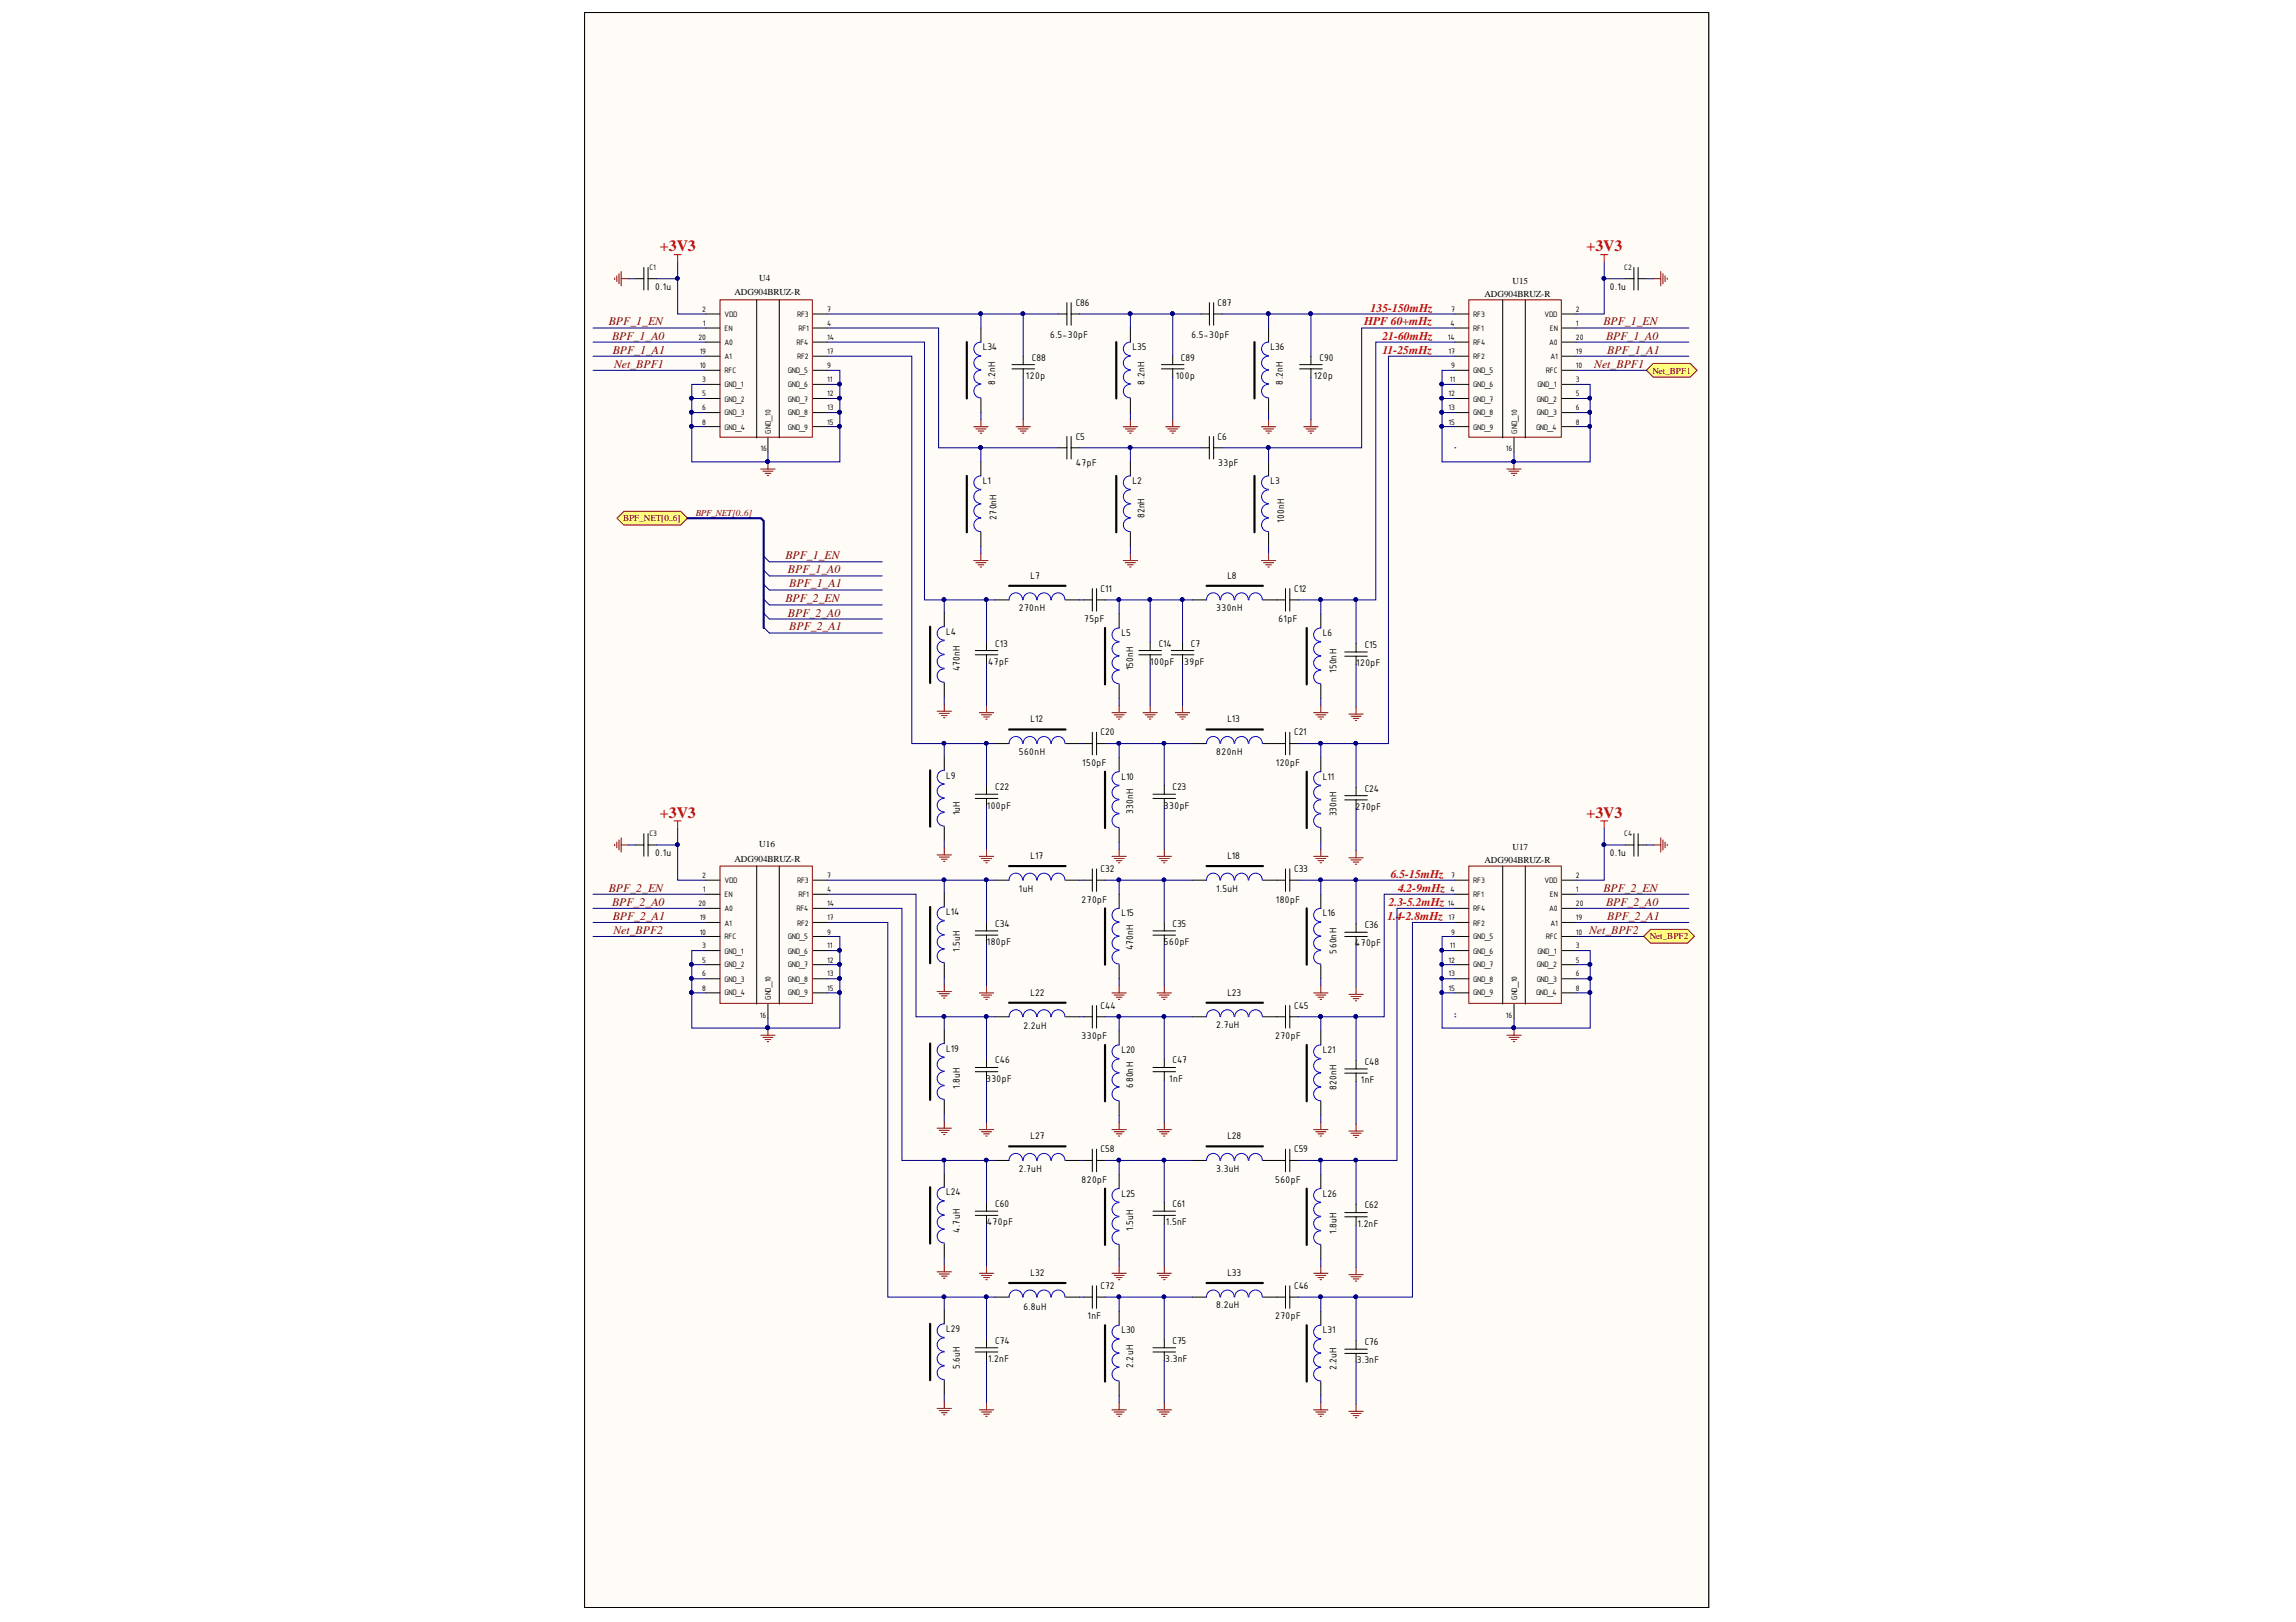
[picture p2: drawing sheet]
<svg xmlns="http://www.w3.org/2000/svg" width="297mm" height="210mm" viewBox="0 0 297 210" stroke-linecap="round" stroke-linejoin="round" font-family="sans-serif">
<defs><g id="words">
<g font-size="2" fill="#f00">
<text x="85.4" y="32.5">+3V3</text>
<text x="205.2" y="32.5">+3V3</text>
<text x="85.4" y="105.8">+3V3</text>
<text x="205.2" y="105.8">+3V3</text>
</g>
<g font-size="1.5" fill="#f00">
<text x="177.3" y="40.3">135-150mHz</text>
<text x="176.5" y="42.1">HPF 60+mHz</text>
<text x="178.8" y="44">21-60mHz</text>
<text x="178.8" y="45.8">11-25mHz</text>
<text x="179.9" y="113.6">6.5-15mHz</text>
<text x="179.5" y="119">1.4-2.8mHz</text>
<text x="179.7" y="117.2">2.3-5.2mHz</text>
<text x="180.9" y="115.4">4.2-9mHz</text>
</g>
<g font-size="1.5" fill="#800000">
<text x="78.8" y="42.1">BPF_1_EN</text>
<text x="79.2" y="44">BPF_1_A0</text>
<text x="79.3" y="45.8">BPF_1_A1</text>
<text x="79.4" y="47.6">Net_BPF1</text>
<text x="206.2" y="47.6">Net_BPF1</text>
<text x="207.4" y="42.1">BPF_1_EN</text>
<text x="207.8" y="44">BPF_1_A0</text>
<text x="207.9" y="45.8">BPF_1_A1</text>
<text x="101.6" y="72.4">BPF_1_EN</text>
<text x="101.6" y="77.9">BPF_2_EN</text>
<text x="101.9" y="74.2">BPF_1_A0</text>
<text x="102.1" y="76">BPF_1_A1</text>
<text x="101.9" y="79.8">BPF_2_A0</text>
<text x="102.1" y="81.6">BPF_2_A1</text>
<text x="78.8" y="115.4">BPF_2_EN</text>
<text x="79.2" y="117.2">BPF_2_A0</text>
<text x="79.3" y="119">BPF_2_A1</text>
<text x="207.4" y="115.4">BPF_2_EN</text>
<text x="207.8" y="117.2">BPF_2_A0</text>
<text x="207.9" y="119">BPF_2_A1</text>
<text x="79.4" y="120.9">Net_BPF2</text>
<text x="205.6" y="120.9">Net_BPF2</text>
</g>
<g font-size="1.4">
<text x="84.8" y="37.5">0.1u</text>
<text x="139.2" y="39.6">C86</text>
<text x="157.5" y="39.6">C87</text>
<text x="208.3" y="37.5">0.1u</text>
<text x="127.2" y="45.3">L34</text>
<text x="133.5" y="46.7">C88</text>
<text x="135.9" y="43.8">6.5-30pF</text>
<text x="146.5" y="45.3">L35</text>
<text x="152.8" y="46.7">C89</text>
<text x="154.1" y="43.8">6.5-30pF</text>
<text x="164.4" y="45.3">L36</text>
<text x="170.7" y="46.7">C90</text>
<text x="128.8" y="49.8" transform="rotate(-90 128.8 49.8)">8.2nH</text>
<text x="132.7" y="49">120p</text>
<text x="148" y="49.8" transform="rotate(-90 148 49.8)">8.2nH</text>
<text x="152.1" y="49">100p</text>
<text x="166" y="49.8" transform="rotate(-90 166 49.8)">8.2nH</text>
<text x="170" y="49">120p</text>
<text x="139.2" y="56.9">C5</text>
<text x="157.5" y="56.9">C6</text>
<text x="127.2" y="62.6">L1</text>
<text x="139.2" y="60.4">47pF</text>
<text x="146.5" y="62.6">L2</text>
<text x="157.6" y="60.4">33pF</text>
<text x="164.4" y="62.6">L3</text>
<text x="128.9" y="67.3" transform="rotate(-90 128.9 67.3)">270nH</text>
<text x="148" y="67" transform="rotate(-90 148 67)">82nH</text>
<text x="166.2" y="67.6" transform="rotate(-90 166.2 67.6)">100nH</text>
<text x="133.3" y="74.9">L7</text>
<text x="142.4" y="76.6">C11</text>
<text x="158.8" y="74.9">L8</text>
<text x="167.4" y="76.6">C12</text>
<text x="122.4" y="82.2">L4</text>
<text x="128.8" y="83.7">C13</text>
<text x="131.8" y="79.1">270nH</text>
<text x="140.3" y="80.6">75pF</text>
<text x="145.1" y="82.3">L5</text>
<text x="149.9" y="83.7">C14</text>
<text x="154.1" y="83.7">C7</text>
<text x="157.4" y="79.1">330nH</text>
<text x="165.4" y="80.6">61pF</text>
<text x="171.1" y="82.3">L6</text>
<text x="176.6" y="83.8">C15</text>
<text x="124.2" y="86.9" transform="rotate(-90 124.2 86.9)">470nH</text>
<text x="127.8" y="86">47pF</text>
<text x="146.6" y="86.7" transform="rotate(-90 146.6 86.7)">150nH</text>
<text x="148.8" y="86">100pF</text>
<text x="153.2" y="86">39pF</text>
<text x="172.9" y="87.1" transform="rotate(-90 172.9 87.1)">150nH</text>
<text x="175.5" y="86.2">120pF</text>
<text x="133.3" y="93.5">L12</text>
<text x="142.4" y="95.2">C20</text>
<text x="158.8" y="93.5">L13</text>
<text x="167.4" y="95.2">C21</text>
<text x="122.4" y="100.8">L9</text>
<text x="131.8" y="97.7">560nH</text>
<text x="140" y="99.1">150pF</text>
<text x="145.1" y="100.9">L10</text>
<text x="157.4" y="97.7">820nH</text>
<text x="165.1" y="99.1">120pF</text>
<text x="171.1" y="100.9">L11</text>
<text x="124.2" y="105.5" transform="rotate(-90 124.2 105.5)">1uH</text>
<text x="127.7" y="104.6">100pF</text>
<text x="128.8" y="102.3">C22</text>
<text x="146.6" y="105.3" transform="rotate(-90 146.6 105.3)">330nH</text>
<text x="150.6" y="104.6">330pF</text>
<text x="151.7" y="102.3">C23</text>
<text x="172.9" y="105.7" transform="rotate(-90 172.9 105.7)">330nH</text>
<text x="175.4" y="104.8">270pF</text>
<text x="176.6" y="102.4">C24</text>
<text x="84.8" y="110.8">0.1u</text>
<text x="133.3" y="111.2">L17</text>
<text x="142.4" y="112.8">C32</text>
<text x="158.8" y="111.2">L18</text>
<text x="167.4" y="112.8">C33</text>
<text x="208.3" y="110.8">0.1u</text>
<text x="122.4" y="118.4">L14</text>
<text x="128.8" y="119.9">C34</text>
<text x="131.8" y="115.4">1uH</text>
<text x="139.9" y="116.8">270pF</text>
<text x="145.1" y="118.6">L15</text>
<text x="151.7" y="119.9">C35</text>
<text x="157.4" y="115.4">1.5uH</text>
<text x="165.1" y="116.8">180pF</text>
<text x="171.1" y="118.6">L16</text>
<text x="124.2" y="123.2" transform="rotate(-90 124.2 123.2)">1.5uH</text>
<text x="127.7" y="122.3">180pF</text>
<text x="146.6" y="123" transform="rotate(-90 146.6 123)">470nH</text>
<text x="150.6" y="122.3">560pF</text>
<text x="172.9" y="123.4" transform="rotate(-90 172.9 123.4)">560nH</text>
<text x="175.3" y="122.5">470pF</text>
<text x="176.6" y="120.1">C36</text>
<text x="133.3" y="128.9">L22</text>
<text x="142.4" y="130.5">C44</text>
<text x="158.8" y="128.9">L23</text>
<text x="167.4" y="130.5">C45</text>
<text x="122.4" y="136.1">L19</text>
<text x="128.8" y="137.6">C46</text>
<text x="132.4" y="133.2">2.2uH</text>
<text x="139.9" y="134.5">330pF</text>
<text x="145.1" y="136.3">L20</text>
<text x="151.7" y="137.6">C47</text>
<text x="157.4" y="133">2.7uH</text>
<text x="165" y="134.5">270pF</text>
<text x="171.1" y="136.3">L21</text>
<text x="176.6" y="137.8">C48</text>
<text x="124.2" y="140.9" transform="rotate(-90 124.2 140.9)">1.8uH</text>
<text x="127.6" y="140">330pF</text>
<text x="146.6" y="140.7" transform="rotate(-90 146.6 140.7)">680nH</text>
<text x="151.3" y="140">1nF</text>
<text x="172.9" y="141.1" transform="rotate(-90 172.9 141.1)">820nH</text>
<text x="176" y="140.1">1nF</text>
<text x="133.3" y="147.4">L27</text>
<text x="142.4" y="149.1">C58</text>
<text x="158.8" y="147.4">L28</text>
<text x="167.4" y="149.1">C59</text>
<text x="122.4" y="154.7">L24</text>
<text x="131.8" y="151.6">2.7uH</text>
<text x="139.9" y="153.1">820pF</text>
<text x="145.1" y="154.9">L25</text>
<text x="157.4" y="151.6">3.3uH</text>
<text x="165" y="153.1">560pF</text>
<text x="171.1" y="154.9">L26</text>
<text x="124.2" y="159.5" transform="rotate(-90 124.2 159.5)">4.7uH</text>
<text x="127.7" y="158.6">470pF</text>
<text x="128.8" y="156.2">C60</text>
<text x="146.6" y="159.3" transform="rotate(-90 146.6 159.3)">1.5uH</text>
<text x="150.8" y="158.6">1.5nF</text>
<text x="151.7" y="156.2">C61</text>
<text x="172.9" y="159.7" transform="rotate(-90 172.9 159.7)">1.8uH</text>
<text x="175.6" y="158.7">1.2nF</text>
<text x="176.6" y="156.4">C62</text>
<text x="133.3" y="165.2">L32</text>
<text x="142.4" y="166.8">C72</text>
<text x="158.8" y="165.2">L33</text>
<text x="167.4" y="166.8">C46</text>
<text x="122.4" y="172.4">L29</text>
<text x="128.8" y="173.9">C74</text>
<text x="132.4" y="169.5">6.8uH</text>
<text x="140.7" y="170.7">1nF</text>
<text x="145.1" y="172.5">L30</text>
<text x="151.7" y="173.9">C75</text>
<text x="157.4" y="169.3">8.2uH</text>
<text x="165" y="170.7">270pF</text>
<text x="171.1" y="172.5">L31</text>
<text x="124.2" y="177.2" transform="rotate(-90 124.2 177.2)">5.6uH</text>
<text x="127.8" y="176.2">1.2nF</text>
<text x="146.6" y="177" transform="rotate(-90 146.6 177)">2.2uH</text>
<text x="150.8" y="176.2">3.3nF</text>
<text x="172.9" y="177.3" transform="rotate(-90 172.9 177.3)">2.2uH</text>
<text x="175.5" y="176.4">3.3nF</text>
<text x="176.6" y="174">C76</text>
</g>
<g font-size="1.2">
<text x="95" y="38.2">ADG904BRUZ-R</text>
<text x="98.2" y="36.3">U4</text>
<text x="192" y="38.4">ADG904BRUZ-R</text>
<text x="195.7" y="36.8">U15</text>
<text x="95" y="111.5">ADG904BRUZ-R</text>
<text x="98.2" y="109.6">U16</text>
<text x="192" y="111.7">ADG904BRUZ-R</text>
<text x="195.7" y="110">U17</text>
</g>
<g font-size="1.2" fill="#800000">
<text x="213.8" y="48.3">Net_BPF1</text>
<text x="80.6" y="67.5">BPF_NET[0..6]</text>
<text x="90" y="66.8">BPF_NET[0..6]</text>
<text x="213.4" y="121.6">Net_BPF2</text>
</g>
<g font-size="1.1">
<text x="84" y="34.9">C1</text>
<text x="210.1" y="34.9">C2</text>
<text x="90.9" y="40.3">2</text>
<text x="93.7" y="41">VDD</text>
<text x="103.1" y="41">RF3</text>
<text x="107" y="40.3">7</text>
<text x="187.7" y="40.3">7</text>
<text x="190.6" y="41">RF3</text>
<text x="199.8" y="41">VDD</text>
<text x="203.9" y="40.3">2</text>
<text x="90.4" y="44">20</text>
<text x="90.5" y="45.8">19</text>
<text x="90.5" y="47.7">10</text>
<text x="90.9" y="42.2">1</text>
<text x="93.7" y="42.9">EN</text>
<text x="93.7" y="44.6">A0</text>
<text x="93.7" y="46.5">A1</text>
<text x="103" y="44.6">RF4</text>
<text x="103.1" y="46.5">RF2</text>
<text x="103.3" y="42.9">RF1</text>
<text x="107" y="45.8">17</text>
<text x="107" y="44">14</text>
<text x="107" y="42.2">4</text>
<text x="107" y="47.7">9</text>
<text x="187.3" y="44">14</text>
<text x="187.4" y="45.8">17</text>
<text x="187.6" y="42.2">4</text>
<text x="187.7" y="47.7">9</text>
<text x="190.6" y="46.5">RF2</text>
<text x="190.6" y="44.6">RF4</text>
<text x="190.6" y="42.9">RF1</text>
<text x="200.4" y="44.6">A0</text>
<text x="200.5" y="42.9">EN</text>
<text x="200.6" y="46.5">A1</text>
<text x="203.9" y="42.2">1</text>
<text x="203.9" y="44">20</text>
<text x="203.9" y="45.8">19</text>
<text x="203.9" y="47.7">10</text>
<text x="90.9" y="49.4">3</text>
<text x="90.9" y="51.3">5</text>
<text x="90.9" y="53.1">6</text>
<text x="93.7" y="50.1">GND_1</text>
<text x="93.7" y="52">GND_2</text>
<text x="93.7" y="53.8">GND_3</text>
<text x="93.7" y="48.3">RFC</text>
<text x="101.9" y="48.3">GND_5</text>
<text x="101.9" y="50.1">GND_6</text>
<text x="101.9" y="52">GND_7</text>
<text x="101.9" y="53.8">GND_8</text>
<text x="107" y="49.4">11</text>
<text x="107" y="51.3">12</text>
<text x="107" y="53.1">13</text>
<text x="187.4" y="51.3">12</text>
<text x="187.4" y="53.1">13</text>
<text x="187.6" y="49.4">11</text>
<text x="190.6" y="48.3">GND_5</text>
<text x="190.6" y="50.1">GND_6</text>
<text x="190.6" y="52">GND_7</text>
<text x="190.6" y="53.8">GND_8</text>
<text x="198.8" y="52">GND_2</text>
<text x="198.8" y="53.8">GND_3</text>
<text x="198.9" y="50.1">GND_1</text>
<text x="200" y="48.3">RFC</text>
<text x="203.9" y="49.4">3</text>
<text x="203.9" y="51.3">5</text>
<text x="203.9" y="53.1">6</text>
<text x="90.9" y="54.9">8</text>
<text x="93.7" y="55.6">GND_4</text>
<text x="98.4" y="58.4">16</text>
<text x="99.7" y="56.1" transform="rotate(-90 99.7 56.1)">GND_10</text>
<text x="101.9" y="55.6">GND_9</text>
<text x="107" y="54.9">15</text>
<text x="187.4" y="54.9">15</text>
<text x="190.6" y="55.6">GND_9</text>
<text x="194.8" y="58.4">16</text>
<text x="196.3" y="56.1" transform="rotate(-90 196.3 56.1)">GND_10</text>
<text x="198.7" y="55.6">GND_4</text>
<text x="203.9" y="54.9">8</text>
<text x="84" y="108.2">C3</text>
<text x="90.9" y="113.6">2</text>
<text x="107" y="113.6">7</text>
<text x="187.7" y="113.6">7</text>
<text x="203.9" y="113.6">2</text>
<text x="210.1" y="108.2">C4</text>
<text x="90.4" y="117.2">20</text>
<text x="90.5" y="119.1">19</text>
<text x="90.9" y="115.5">1</text>
<text x="93.7" y="114.3">VDD</text>
<text x="93.7" y="116.1">EN</text>
<text x="93.7" y="117.9">A0</text>
<text x="93.7" y="119.8">A1</text>
<text x="103" y="117.9">RF4</text>
<text x="103.1" y="114.3">RF3</text>
<text x="103.1" y="119.8">RF2</text>
<text x="103.3" y="116.1">RF1</text>
<text x="107" y="119.1">17</text>
<text x="107" y="117.2">14</text>
<text x="107" y="115.5">4</text>
<text x="187.3" y="117.2">14</text>
<text x="187.4" y="119.1">17</text>
<text x="187.6" y="115.5">4</text>
<text x="190.6" y="114.3">RF3</text>
<text x="190.6" y="119.8">RF2</text>
<text x="190.6" y="117.9">RF4</text>
<text x="190.6" y="116.1">RF1</text>
<text x="199.8" y="114.3">VDD</text>
<text x="200.4" y="117.9">A0</text>
<text x="200.5" y="116.1">EN</text>
<text x="200.6" y="119.8">A1</text>
<text x="203.9" y="115.5">1</text>
<text x="203.9" y="117.2">20</text>
<text x="203.9" y="119.1">19</text>
<text x="90.5" y="121">10</text>
<text x="90.9" y="122.7">3</text>
<text x="90.9" y="124.6">5</text>
<text x="93.7" y="123.4">GND_1</text>
<text x="93.7" y="125.2">GND_2</text>
<text x="93.7" y="121.6">RFC</text>
<text x="101.9" y="121.6">GND_5</text>
<text x="101.9" y="123.4">GND_6</text>
<text x="101.9" y="125.2">GND_7</text>
<text x="107" y="121">9</text>
<text x="107" y="122.7">11</text>
<text x="107" y="124.6">12</text>
<text x="187.4" y="124.6">12</text>
<text x="187.6" y="122.7">11</text>
<text x="187.7" y="121">9</text>
<text x="190.6" y="121.6">GND_5</text>
<text x="190.6" y="123.4">GND_6</text>
<text x="190.6" y="125.2">GND_7</text>
<text x="198.8" y="125.2">GND_2</text>
<text x="198.9" y="123.4">GND_1</text>
<text x="200" y="121.6">RFC</text>
<text x="203.9" y="122.7">3</text>
<text x="203.9" y="124.6">5</text>
<text x="203.9" y="121">10</text>
<text x="90.9" y="126.4">6</text>
<text x="90.9" y="128.2">8</text>
<text x="93.7" y="127">GND_3</text>
<text x="93.7" y="128.8">GND_4</text>
<text x="98.3" y="131.7">16</text>
<text x="99.7" y="129.4" transform="rotate(-90 99.7 129.4)">GND_10</text>
<text x="101.9" y="127">GND_8</text>
<text x="101.9" y="128.8">GND_9</text>
<text x="107" y="126.4">13</text>
<text x="107" y="128.2">15</text>
<text x="187.4" y="126.4">13</text>
<text x="187.4" y="128.2">15</text>
<text x="190.6" y="127">GND_8</text>
<text x="190.6" y="128.8">GND_9</text>
<text x="194.8" y="131.7">16</text>
<text x="196.3" y="129.4" transform="rotate(-90 196.3 129.4)">GND_10</text>
<text x="198.7" y="128.8">GND_4</text>
<text x="198.8" y="127">GND_3</text>
<text x="203.9" y="126.4">6</text>
<text x="203.9" y="128.2">8</text>
</g>
</g></defs>
<path d="M75.6 1.6h145.5v206.4h-145.5z" fill="#fffcf8" stroke="#000" stroke-width=".13"/>
<g fill="none" stroke="#000" stroke-width=".13">
<path d="M82.2 36.1h1.1M83.3 34.6v2.9M83.8 34.6v2.9M83.8 36.1h1.1M97.9 38.8v17.9M100.8 38.8v17.9M138 39.2v2.9M138.6 39.2v2.9M156.5 39.2v2.9M157 39.2v2.9M194.4 38.8v17.9M197.3 38.8v17.9"/>
<path d="M210.3 36.1h1.1M211.4 34.6v2.9M211.9 36.1h1.1M211.9 34.6v2.9M91.3 40.6h1.8M91.3 42.4h1.8M91.3 44.3h1.8M91.3 46.1h1.8M91.3 49.7h1.8M91.3 51.6h1.8M91.3 53.4h1.8M91.3 47.9h1.8"/>
<path d="M91.3 55.2h1.8M99.3 56.7v1.8M105.2 40.6h1.8M105.2 42.4h1.8M105.2 44.3h1.8M105.2 46.1h1.8M105.2 49.7h1.8M105.2 51.6h1.8M105.2 53.4h1.8M105.2 47.9h1.8M105.2 55.2h1.8M126.9 59.8v1.8"/>
<path d="M126.9 42.4v1.9M126.9 51.6v1.8M130.9 47.7h2.9M130.9 47.2h2.9M132.4 46.1v1.1M132.4 47.7v1.1M136.9 40.6h1.1M136.9 57.9h1.1M138 56.5v2.9M138.6 40.6h1.1M138.6 56.5v2.9M138.6 57.9h1.1"/>
<path d="M146.2 42.4v1.9M146.2 51.6v1.8M146.2 59.8v1.8M150.3 47.7h2.9M150.3 47.2h2.9M151.7 46.1v1.1M151.7 47.7v1.1M155.4 40.6h1.1M155.4 57.9h1.1M156.5 56.5v2.9M157 40.6h1.1M157 56.5v2.9"/>
<path d="M157 57.9h1.1M164.1 42.4v1.9M164.1 51.6v1.8M164.1 59.8v1.8M168.1 47.7h3M168.1 47.2h3M169.6 46.1v1.1M169.6 47.7v1.1M188.2 40.6h1.8M188.2 42.4h1.8M188.2 44.3h1.8M188.2 46.1h1.8"/>
<path d="M188.2 49.7h1.8M188.2 51.6h1.8M188.2 53.4h1.8M188.2 47.9h1.8M188.2 55.2h1.8M195.9 56.7v1.8M202.1 40.6h1.8M202.1 42.4h1.8M202.1 44.3h1.8M202.1 46.1h1.8M202.1 49.7h1.8M202.1 51.6h1.8"/>
<path d="M202.1 53.4h1.8M202.1 47.9h1.8M202.1 55.2h1.8M122.2 79.3v1.8M126.9 68.9v1.8M128.7 77.6h1.8M137.9 77.6h1.8M140.2 77.6h1.1M141.3 76.2v2.9M141.9 77.6h1.1M141.9 76.2v2.9M144.8 79.5v1.8"/>
<path d="M146.2 68.9v1.8M154.3 77.6h1.8M163.4 77.6h2.9M164.1 68.9v1.8M166.3 76.2v2.9M166.9 77.6h1.1M166.9 76.2v2.9M170.9 79.5v1.8M122.2 88.4v1.8M122.2 97.9v1.8M126.2 84.7h2.9M126.2 84.2h2.9"/>
<path d="M127.6 83.1v1.1M127.6 84.7v1.1M128.7 96.2h1.8M137.9 96.2h1.8M140.2 96.2h1.1M141.3 94.8v2.9M141.9 94.8v2.9M141.9 96.2h1.1M144.8 88.6v1.8M144.8 98v1.9M147.3 84.7h3M147.3 84.2h3"/>
<path d="M148.8 83.1v1.1M148.8 84.7v1.1M151.5 84.7h3M151.5 84.2h3M153 83.1v1.1M153 84.7v1.1M154.3 96.2h1.8M163.4 96.2h2.9M166.3 94.8v2.9M166.9 94.8v2.9M166.9 96.2h1.1M170.9 88.6v1.8"/>
<path d="M170.9 98v1.9M174 84.9h2.9M174 84.4h2.9M175.4 83.3v1.1M175.4 84.9v1.1M122.2 107v1.8M126.2 103.3h2.9M126.2 102.8h2.9M127.6 101.7v1.1M127.6 103.3v1.1M144.8 107.2v1.8M149.2 103.3h2.9"/>
<path d="M149.2 102.8h2.9M150.6 101.7v1.1M150.6 103.3v1.1M170.9 107.2v1.8M174 103.5h2.9M174 103h2.9M175.4 101.9v1.1M175.4 103.5v1.1M188.2 113.9h1.8M188.2 115.7h1.8M188.2 117.6h1.8M188.2 119.4h1.8"/>
<path d="M194.4 112.1v17.8M197.3 112.1v17.8M202.1 113.9h1.8M202.1 115.7h1.8M202.1 117.6h1.8M202.1 119.4h1.8M210.3 109.3h1.1M211.4 107.9v2.9M211.9 107.9v2.9M211.9 109.3h1.1M188.2 123h1.8M188.2 124.8h1.8"/>
<path d="M188.2 126.7h1.8M188.2 121.2h1.8M188.2 128.5h1.8M195.9 129.9v1.9M202.1 123h1.8M202.1 124.8h1.8M202.1 126.7h1.8M202.1 121.2h1.8M202.1 128.5h1.8"/>
</g>
<g fill="none" stroke="#800000" stroke-width=".13">
<path d="M79.5 36v.2M79.8 35.7v.7M80.1 35.4v1.3M80.4 35.1v1.9M80.4 36.1h.9M93.1 38.8h12v17.8h-12zM190 38.8h12v17.8h-12zM213.9 36.1h1M214.9 35.1v1.9M215.1 35.4v1.3M215.4 35.7v.7M215.7 36v.2"/>
<path d="M99.3 59.8v.9M126 55.2h1.8M126.3 55.5h1.3M126.5 55.8h.8M126.8 56.1h.2M126.9 54.3v.9M131.4 55.2h1.9M131.7 55.5h1.3M132 55.8h.7M132.3 56.1h.2M132.4 54.3v.9M145.3 55.2h1.9"/>
<path d="M145.6 55.5h1.3M145.9 55.8h.7M146.1 56.1h.2M146.2 54.3v.9M150.8 55.2h1.8M151.1 55.5h1.3M151.3 55.8h.8M151.6 56.1h.2M151.7 54.3v.9M163.2 55.2h1.8M163.5 55.5h1.3M163.7 55.8h.8"/>
<path d="M164 56.1h.2M164.1 54.3v.9M168.7 55.2h1.8M168.9 55.5h1.3M169.2 55.8h.8M169.5 56.1h.2M169.6 54.3v.9M195.9 59.8v.9M98.4 60.7h1.9M98.7 61h1.3M99 61.3h.7M99.3 61.5h.1"/>
<path d="M126 72.5h1.8M126.2 72.8h1.3M126.5 73.1h.8M126.8 73.4h.2M126.9 71.6v.9M145.3 72.5h1.9M145.6 72.8h1.3M145.9 73.1h.7M146.1 73.4h.2M146.2 71.6v.9M163.2 72.5h1.8M163.5 72.8h1.3"/>
<path d="M163.7 73.1h.8M164 73.4h.2M164.1 71.6v.9M194.9 60.7h1.9M195.2 61h1.3M195.5 61.3h.7M195.8 61.5h.2M121.2 92h1.9M121.5 92.3h1.3M121.8 92.6h.7M122.1 92.9h.2M122.2 91.1v.9"/>
<path d="M126.7 92.2h1.9M127 92.5h1.3M127.3 92.8h.7M127.5 93.1h.2M127.6 91.3v.9M143.9 92.2h1.8M144.1 92.5h1.3M144.4 92.8h.8M144.7 93.1h.2M144.8 91.3v.9M147.9 92.2h1.8M148.1 92.5h1.3"/>
<path d="M148.4 92.8h.8M148.7 93.1h.2M148.8 91.3v.9M152.1 92.2h1.8M152.3 92.5h1.3M152.6 92.8h.8M152.9 93.1h.2M153 91.3v.9M170 92.2h1.8M170.2 92.5h1.3M170.5 92.8h.7M170.8 93.1h.2"/>
<path d="M170.9 91.3v.9M174.5 92.4h1.9M174.8 92.7h1.3M175.1 93h.7M175.3 93.2h.2M175.4 91.5v.9M121.2 110.6h1.9M121.5 110.9h1.3M121.8 111.2h.7M122.1 111.5h.2M122.2 109.7v.9M126.7 110.8h1.9"/>
<path d="M127 111.1h1.3M127.3 111.4h.7M127.5 111.7h.2M127.6 109.9v.9M143.9 110.8h1.8M144.1 111.1h1.3M144.4 111.4h.8M144.7 111.7h.2M144.8 109.9v.9M149.7 110.8h1.9M150 111.1h1.3M150.3 111.4h.7"/>
<path d="M150.5 111.7h.2M150.6 109.9v.9M170 110.8h1.8M170.2 111.1h1.3M170.5 111.4h.7M170.8 111.7h.2M170.9 109.9v.9M174.5 111h1.9M174.8 111.3h1.3M175.1 111.6h.7M175.3 111.8h.2M175.4 110.1v.9"/>
<path d="M190 112.1h12v17.7h-12zM213.9 109.3h1M214.9 108.4v1.9M215.1 108.7v1.3M215.4 109v.7M215.7 109.3v.1M194.9 134h1.9M195.2 134.2h1.3M195.5 134.5h.7M195.8 134.8h.2M195.9 133v1"/>
</g>
<path d="M87.2 33h.9M87.7 33v.9M207.1 33h.9M207.5 33v.9M207.1 106.2h.9M207.5 106.2v1" fill="none" stroke="#f00" stroke-width=".13"/>
<g fill="#000080" stroke="#000080" stroke-width=".13">
<circle cx="99.3" cy="59.7" r=".24"/>
<circle cx="195.8" cy="59.7" r=".23"/>
<circle cx="195.8" cy="133" r=".23"/>
</g>
<g fill="none" stroke="#00f" stroke-width=".13">
<path d="M126.9 47.9a.87 .87 0 0 0-.9 .9 .87 .87 0 0 0 .9 .9M126.9 46.1a.87 .87 0 0 0-.9 .9 .87 .87 0 0 0 .9 .8M126.9 44.3a.87 .87 0 0 0-.9 .8 .87 .87 0 0 0 .9 .9M126.9 49.7a.87 .87 0 0 0-.9 .9 .87 .87 0 0 0 .9 .9M146.2 47.9a.87 .87 0 0 0-.9 .9 .87 .87 0 0 0 .9 .9M146.2 46.1a.87 .87 0 0 0-.9 .9 .87 .87 0 0 0 .9 .8M146.2 44.3a.87 .87 0 0 0-.9 .8 .87 .87 0 0 0 .9 .9M146.2 49.7a.87 .87 0 0 0-.9 .9 .87 .87 0 0 0 .9 .9M164.1 47.9a.87 .87 0 0 0-.9 .9 .87 .87 0 0 0 .9 .9M164.1 46.1a.87 .87 0 0 0-.9 .9 .87 .87 0 0 0 .9 .8M164.1 44.3a.87 .87 0 0 0-.9 .8 .87 .87 0 0 0 .9 .9M164.1 49.7a.87 .87 0 0 0-.9 .9 .87 .87 0 0 0 .9 .9"/>
<path d="M126.9 67.1a.87 .87 0 0 0-.9 .8 .87 .87 0 0 0 .9 .9M126.9 65.2a.87 .87 0 0 0-.9 .9 .87 .87 0 0 0 .9 .9M126.9 61.6a.87 .87 0 0 0-.9 .9 .87 .87 0 0 0 .9 .8M126.9 63.4a.87 .87 0 0 0-.9 .9 .87 .87 0 0 0 .9 .9M132.3 77.6a.87 .87 0 0 0-.9-.9 .87 .87 0 0 0-.9 .9M134.1 77.6a.87 .87 0 0 0-.9-.9 .87 .87 0 0 0-.8 .9M135.9 77.6a.88 .88 0 0 0-.8-.9 .88 .88 0 0 0-.9 .9M137.8 77.6a.87 .87 0 0 0-.9-.9 .87 .87 0 0 0-.9 .9M146.2 67.1a.87 .87 0 0 0-.9 .8 .87 .87 0 0 0 .9 .9M146.2 65.2a.87 .87 0 0 0-.9 .9 .87 .87 0 0 0 .9 .9M146.2 61.6a.87 .87 0 0 0-.9 .9 .87 .87 0 0 0 .9 .8M146.2 63.4a.87 .87 0 0 0-.9 .9 .87 .87 0 0 0 .9 .9"/>
<path d="M157.8 77.6a.87 .87 0 0 0-.8-.9 .87 .87 0 0 0-.9 .9M159.7 77.6a.87 .87 0 0 0-.9-.9 .87 .87 0 0 0-.9 .9M161.5 77.6a.87 .87 0 0 0-.9-.9 .87 .87 0 0 0-.9 .9M163.3 77.6a.87 .87 0 0 0-.9-.9 .87 .87 0 0 0-.8 .9M164.1 67.1a.87 .87 0 0 0-.9 .8 .87 .87 0 0 0 .9 .9M164.1 65.2a.87 .87 0 0 0-.9 .9 .87 .87 0 0 0 .9 .9M164.1 61.6a.87 .87 0 0 0-.9 .9 .87 .87 0 0 0 .9 .8M164.1 63.4a.87 .87 0 0 0-.9 .9 .87 .87 0 0 0 .9 .9M122.2 86.6a.87 .87 0 0 0-1 .8 .87 .87 0 0 0 1 .9M122.2 84.7a.87 .87 0 0 0-1 .9 .87 .87 0 0 0 1 .9M122.2 82.9a.87 .87 0 0 0-1 .9 .87 .87 0 0 0 1 .9M122.2 81.1a.87 .87 0 0 0-1 .9 .87 .87 0 0 0 1 .8"/>
<path d="M122.2 99.7a.87 .87 0 0 0-1 .9 .87 .87 0 0 0 1 .8M130.5 96.2a.87 .87 0 0 1 .9-.9 .87 .87 0 0 1 .9 .9M132.4 96.2a.87 .87 0 0 1 .8-.9 .87 .87 0 0 1 .9 .9M134.2 96.2a.88 .88 0 0 1 .9-.9 .88 .88 0 0 1 .8 .9M136 96.2a.87 .87 0 0 1 .9-.9 .87 .87 0 0 1 .9 .9M144.8 86.7a.87 .87 0 0 0-.9 .9 .87 .87 0 0 0 .9 .9M144.8 84.9a.87 .87 0 0 0-.9 .9 .87 .87 0 0 0 .9 .9M144.8 81.3a.87 .87 0 0 0-.9 .8 .87 .87 0 0 0 .9 .9M144.8 99.9a.87 .87 0 0 0-.9 .8 .87 .87 0 0 0 .9 .9M144.8 83.1a.87 .87 0 0 0-.9 .9 .87 .87 0 0 0 .9 .8M156.1 96.2a.87 .87 0 0 1 .9-.9 .87 .87 0 0 1 .8 .9M157.9 96.2a.87 .87 0 0 1 .9-.9 .87 .87 0 0 1 .9 .9"/>
<path d="M159.7 96.2a.87 .87 0 0 1 .9-.9 .87 .87 0 0 1 .9 .9M161.6 96.2a.87 .87 0 0 1 .8-.9 .87 .87 0 0 1 .9 .9M170.9 86.7a.87 .87 0 0 0-.9 .9 .87 .87 0 0 0 .9 .9M170.9 84.9a.87 .87 0 0 0-.9 .9 .87 .87 0 0 0 .9 .9M170.9 81.3a.87 .87 0 0 0-.9 .8 .87 .87 0 0 0 .9 .9M170.9 99.9a.87 .87 0 0 0-.9 .8 .87 .87 0 0 0 .9 .9M170.9 83.1a.88 .88 0 0 0-.9 .9 .88 .88 0 0 0 .9 .8M122.2 105.2a.87 .87 0 0 0-1 .8 .87 .87 0 0 0 1 .9M122.2 103.3a.87 .87 0 0 0-1 .9 .87 .87 0 0 0 1 .9M122.2 101.5a.87 .87 0 0 0-1 .9 .87 .87 0 0 0 1 .8M144.8 103.5a.87 .87 0 0 0-.9 .9 .87 .87 0 0 0 .9 .8M144.8 101.7a.87 .87 0 0 0-.9 .9 .87 .87 0 0 0 .9 .8"/>
<path d="M144.8 105.3a.87 .87 0 0 0-.9 .9 .87 .87 0 0 0 .9 .9M170.9 103.5a.87 .87 0 0 0-.9 .9 .87 .87 0 0 0 .9 .8M170.9 101.7a.87 .87 0 0 0-.9 .9 .87 .87 0 0 0 .9 .8M170.9 105.3a.88 .88 0 0 0-.9 .9 .88 .88 0 0 0 .9 .9"/>
</g>
<g fill="none" stroke="#000" stroke-width=".28">
<path d="M125.1 44.3v7.3M144.4 44.3v7.3M162.3 44.3v7.3M125.1 61.6v7.3M130.5 75.8h7.4M144.4 61.6v7.3M156.1 75.8h7.3M162.3 61.6v7.3M120.3 81.1v7.3M120.3 99.7v7.3M130.5 94.4h7.4M143 81.3v7.3"/>
<path d="M143 99.9v7.3M156.1 94.4h7.3M169.1 81.3v7.3M169.1 99.9v7.3"/>
</g>
<path d="M79.8 67.1l.9-.9h7.4l.8 .9-.8 .8h-7.4z" fill-rule="evenodd" fill="#ffff80" stroke="#800000" stroke-width=".13"/>
<g fill="none" stroke="#000" stroke-width=".13">
<path d="M82.2 109.3h1.1M83.3 107.9v2.9M83.8 107.9v2.9M83.8 109.3h1.1M91.3 113.9h1.8M91.3 115.7h1.8M91.3 117.6h1.8M91.3 119.4h1.8M97.9 112.1v17.8M100.8 112.1v17.8M105.2 113.9h1.8M105.2 115.7h1.8"/>
<path d="M105.2 117.6h1.8M105.2 119.4h1.8M122.2 115.5v1.9M127.6 119.4v1.1M128.7 113.9h1.8M137.9 113.9h1.8M140.2 113.9h1.1M141.3 112.4v3M141.9 113.9h1.1M141.9 112.4v3M144.8 115.7v1.9M150.6 119.4v1.1"/>
<path d="M154.3 113.9h1.8M163.4 113.9h2.9M166.3 112.4v3M166.9 113.9h1.1M166.9 112.4v3M170.9 115.7v1.9M175.4 119.6v1M91.3 123h1.8M91.3 124.8h1.8M91.3 126.7h1.8M91.3 121.2h1.8M91.3 128.5h1.8"/>
<path d="M99.3 129.9v1.9M105.2 123h1.8M105.2 124.8h1.8M105.2 126.7h1.8M105.2 121.2h1.8M105.2 128.5h1.8M122.2 124.7v1.8M122.2 133.2v1.8M126.2 121h2.9M126.2 120.5h2.9M126.2 138.7h2.9M126.2 138.1h2.9"/>
<path d="M127.6 121v1.1M127.6 137.1v1M127.6 138.7v1.1M128.7 131.6h1.8M137.9 131.6h1.8M140.2 131.6h1.1M141.3 130.1v2.9M141.9 130.1v2.9M141.9 131.6h1.1M144.8 124.8v1.9M144.8 133.4v1.8M149.2 121h2.9"/>
<path d="M149.2 120.5h2.9M149.2 138.7h2.9M149.2 138.1h2.9M150.6 121v1.1M150.6 137.1v1M150.6 138.7v1.1M154.3 131.6h1.8M163.4 131.6h2.9M166.3 130.1v2.9M166.9 130.1v2.9M166.9 131.6h1.1M170.9 124.8v1.9"/>
<path d="M170.9 133.4v1.8M174 121.2h2.9M174 120.6h2.9M174 138.9h2.9M174 138.3h2.9M175.4 121.2v1.1M175.4 137.2v1.1M175.4 138.9v1.1M122.2 142.3v1.9M122.2 151.8v1.8M126.2 157.3h2.9M126.2 156.7h2.9"/>
<path d="M127.6 155.6v1.1M127.6 157.3v1.1M128.7 150.2h1.8M137.9 150.2h1.8M140.2 150.2h1.1M141.3 148.7v2.9M141.9 148.7v2.9M141.9 150.2h1.1M144.8 142.5v1.8M144.8 152v1.8M149.2 157.3h2.9M149.2 156.7h2.9"/>
<path d="M150.6 155.6v1.1M150.6 157.3v1.1M154.3 150.2h1.8M163.4 150.2h2.9M166.3 148.7v2.9M166.9 148.7v2.9M166.9 150.2h1.1M170.9 142.5v1.8M170.9 152v1.8M174 157.5h2.9M174 156.9h2.9M175.4 155.8v1.1"/>
<path d="M175.4 157.5v1.1M122.2 160.9v1.9M122.2 169.5v1.8M122.2 178.6v1.8M126.2 175h2.9M126.2 174.4h2.9M127.6 173.3v1.1M127.6 175v1.1M128.7 167.9h1.8M137.9 167.9h1.8M140.2 167.9h1.1M141.3 166.4v2.9"/>
<path d="M141.9 166.4v2.9M141.9 167.9h1.1M144.8 161.1v1.8M144.8 169.7v1.8M144.8 178.8v1.8M149.2 175h2.9M149.2 174.4h2.9M150.6 173.3v1.1M150.6 175v1.1M154.3 167.9h1.8M163.4 167.9h2.9M166.3 166.4v2.9"/>
<path d="M166.9 166.4v2.9M166.9 167.9h1.1M170.9 161.1v1.8M170.9 169.7v1.8M170.9 178.8v1.8M174 175.1h2.9M174 174.6h2.9M175.4 173.5v1.1M175.4 175.1v1.1"/>
</g>
<g fill="none" stroke="#800000" stroke-width=".13">
<path d="M79.5 109.3v.1M79.8 109v.7M80.1 108.7v1.3M80.4 108.4v1.9M80.4 109.3h.9M93.1 112.1h12v17.7h-12zM98.4 134h1.9M98.7 134.2h1.3M99 134.5h.7M99.3 134.8h.1M99.3 133v1M121.2 128.3h1.9"/>
<path d="M121.5 128.6h1.3M121.8 128.9h.7M122.1 129.2h.2M122.2 127.4v.9M126.7 128.5h1.9M127 128.8h1.3M127.3 129.1h.7M127.5 129.3h.2M127.6 127.6v.9M143.9 128.5h1.8M144.1 128.8h1.3M144.4 129.1h.8"/>
<path d="M144.7 129.3h.2M144.8 127.6v.9M149.7 128.5h1.9M150 128.8h1.3M150.3 129.1h.7M150.5 129.3h.2M150.6 127.6v.9M170 128.5h1.8M170.2 128.8h1.3M170.5 129.1h.7M170.8 129.3h.2M170.9 127.6v.9"/>
<path d="M174.5 128.7h1.9M174.8 129h1.3M175.1 129.2h.7M175.3 129.5h.2M175.4 127.8v.9M121.2 146h1.9M121.5 146.3h1.3M121.8 146.6h.7M122.1 146.8h.2M122.2 145.1v.9M126.7 146.2h1.9M127 146.5h1.3"/>
<path d="M127.3 146.7h.7M127.5 147h.2M127.6 145.3v.9M143.9 146.2h1.8M144.1 146.5h1.3M144.4 146.7h.8M144.7 147h.2M144.8 145.3v.9M149.7 146.2h1.9M150 146.5h1.3M150.3 146.7h.7M150.5 147h.2"/>
<path d="M150.6 145.3v.9M170 146.2h1.8M170.2 146.5h1.3M170.5 146.7h.7M170.8 147h.2M170.9 145.3v.9M174.5 146.4h1.9M174.8 146.6h1.3M175.1 146.9h.7M175.3 147.2h.2M175.4 145.4v1M121.2 164.6h1.9"/>
<path d="M121.5 164.9h1.3M121.8 165.1h.7M122.1 165.4h.2M122.2 163.7v.9M126.7 164.8h1.9M127 165.1h1.3M127.3 165.3h.7M127.5 165.6h.2M127.6 163.8v1M143.9 164.8h1.8M144.1 165.1h1.3M144.4 165.3h.8"/>
<path d="M144.7 165.6h.2M144.8 163.8v1M149.7 164.8h1.9M150 165.1h1.3M150.3 165.3h.7M150.5 165.6h.2M150.6 163.8v1M170 164.8h1.8M170.2 165.1h1.3M170.5 165.3h.7M170.8 165.6h.2M170.9 163.8v1"/>
<path d="M174.5 165h1.9M174.8 165.2h1.3M175.1 165.5h.7M175.3 165.8h.2M175.4 164v1M121.2 182.3h1.9M121.5 182.5h1.3M121.8 182.8h.7M122.1 183.1h.2M122.2 181.3v1M126.7 182.5h1.9M127 182.7h1.3"/>
<path d="M127.3 183h.7M127.5 183.3h.2M127.6 181.5v1M143.9 182.5h1.8M144.1 182.7h1.3M144.4 183h.8M144.7 183.3h.2M144.8 181.5v1M149.7 182.5h1.9M150 182.7h1.3M150.3 183h.7M150.5 183.3h.2"/>
<path d="M150.6 181.5v1M170 182.5h1.8M170.2 182.7h1.3M170.5 183h.7M170.8 183.3h.2M170.9 181.5v1M174.5 182.6h1.9M174.8 182.9h1.3M175.1 183.2h.7M175.3 183.5h.2M175.4 181.7v.9"/>
</g>
<path d="M87.2 106.2h.9M87.7 106.2v1" fill="none" stroke="#f00" stroke-width=".13"/>
<circle cx="99.3" cy="133" r=".24" fill="#000080" stroke="#000080" stroke-width=".13"/>
<path d="M98.8 72l.7 .7M98.8 73.8l.7 .7M98.8 75.6l.7 .8M98.8 77.6l.7 .7M98.8 79.4l.7 .7M98.8 81.2l.7 .7" fill="none" stroke="#000080" stroke-width=".13"/>
<g fill="none" stroke="#00f" stroke-width=".13">
<path d="M122.2 119.2a.87 .87 0 0 0-1 .9 .87 .87 0 0 0 1 .8M122.2 117.4a.87 .87 0 0 0-1 .8 .87 .87 0 0 0 1 .9M132.3 113.9a.87 .87 0 0 0-.9-.9 .87 .87 0 0 0-.9 .9M134.1 113.9a.87 .87 0 0 0-.9-.9 .87 .87 0 0 0-.8 .9M135.9 113.9a.88 .88 0 0 0-.8-.9 .88 .88 0 0 0-.9 .9M137.8 113.9a.87 .87 0 0 0-.9-.9 .87 .87 0 0 0-.9 .9M144.8 117.6a.87 .87 0 0 0-.9 .8 .87 .87 0 0 0 .9 .9M144.8 119.4a.87 .87 0 0 0-.9 .8 .87 .87 0 0 0 .9 .9M157.8 113.9a.87 .87 0 0 0-.8-.9 .87 .87 0 0 0-.9 .9M159.7 113.9a.87 .87 0 0 0-.9-.9 .87 .87 0 0 0-.9 .9M161.5 113.9a.87 .87 0 0 0-.9-.9 .87 .87 0 0 0-.9 .9M163.3 113.9a.87 .87 0 0 0-.9-.9 .87 .87 0 0 0-.8 .9"/>
<path d="M170.9 117.6a.87 .87 0 0 0-.9 .8 .87 .87 0 0 0 .9 .9M170.9 119.4a.87 .87 0 0 0-.9 .8 .87 .87 0 0 0 .9 .9M122.2 122.8a.86 .86 0 0 0-1 .9 .86 .86 0 0 0 1 .9M122.2 121a.87 .87 0 0 0-1 .9 .87 .87 0 0 0 1 .9M122.2 136.9a.87 .87 0 0 0-1 .8 .87 .87 0 0 0 1 .9M122.2 135a.87 .87 0 0 0-1 .9 .87 .87 0 0 0 1 .9M122.2 138.7a.87 .87 0 0 0-1 .9 .87 .87 0 0 0 1 .8M132.3 131.6a.87 .87 0 0 0-.9-.9 .87 .87 0 0 0-.9 .9M134.1 131.6a.87 .87 0 0 0-.9-.9 .87 .87 0 0 0-.8 .9M135.9 131.6a.88 .88 0 0 0-.8-.9 .88 .88 0 0 0-.9 .9M137.8 131.6a.87 .87 0 0 0-.9-.9 .87 .87 0 0 0-.9 .9M144.8 123a.87 .87 0 0 0-.9 .9 .87 .87 0 0 0 .9 .8"/>
<path d="M144.8 121.2a.87 .87 0 0 0-.9 .8 .87 .87 0 0 0 .9 .9M144.8 137.1a.87 .87 0 0 0-.9 .8 .87 .87 0 0 0 .9 .9M144.8 135.2a.87 .87 0 0 0-.9 .9 .87 .87 0 0 0 .9 .9M144.8 138.9a.87 .87 0 0 0-.9 .8 .87 .87 0 0 0 .9 .9M157.8 131.6a.87 .87 0 0 0-.8-.9 .87 .87 0 0 0-.9 .9M159.7 131.6a.87 .87 0 0 0-.9-.9 .87 .87 0 0 0-.9 .9M161.5 131.6a.87 .87 0 0 0-.9-.9 .87 .87 0 0 0-.9 .9M163.3 131.6a.87 .87 0 0 0-.9-.9 .87 .87 0 0 0-.8 .9M170.9 123a.87 .87 0 0 0-.9 .9 .87 .87 0 0 0 .9 .8M170.9 121.2a.87 .87 0 0 0-.9 .8 .87 .87 0 0 0 .9 .9M170.9 137.1a.87 .87 0 0 0-.9 .8 .87 .87 0 0 0 .9 .9M170.9 135.2a.87 .87 0 0 0-.9 .9 .87 .87 0 0 0 .9 .9"/>
<path d="M170.9 138.9a.88 .88 0 0 0-.9 .8 .88 .88 0 0 0 .9 .9M122.2 140.5a.87 .87 0 0 0-1 .9 .87 .87 0 0 0 1 .9M122.2 159.1a.87 .87 0 0 0-1 .9 .87 .87 0 0 0 1 .8M122.2 157.3a.87 .87 0 0 0-1 .9 .87 .87 0 0 0 1 .8M122.2 153.6a.87 .87 0 0 0-1 .9 .87 .87 0 0 0 1 .9M122.2 155.5a.87 .87 0 0 0-1 .8 .87 .87 0 0 0 1 .9M132.3 150.2a.87 .87 0 0 0-.9-.9 .87 .87 0 0 0-.9 .9M134.1 150.2a.87 .87 0 0 0-.9-.9 .87 .87 0 0 0-.8 .9M135.9 150.2a.88 .88 0 0 0-.8-.9 .88 .88 0 0 0-.9 .9M137.8 150.2a.87 .87 0 0 0-.9-.9 .87 .87 0 0 0-.9 .9M144.8 140.7a.87 .87 0 0 0-.9 .9 .87 .87 0 0 0 .9 .8M144.8 159.3a.87 .87 0 0 0-.9 .9 .87 .87 0 0 0 .9 .8"/>
<path d="M144.8 157.5a.87 .87 0 0 0-.9 .8 .87 .87 0 0 0 .9 .9M144.8 153.8a.87 .87 0 0 0-.9 .9 .87 .87 0 0 0 .9 .9M144.8 155.6a.87 .87 0 0 0-.9 .9 .87 .87 0 0 0 .9 .9M157.8 150.2a.87 .87 0 0 0-.8-.9 .87 .87 0 0 0-.9 .9M159.7 150.2a.87 .87 0 0 0-.9-.9 .87 .87 0 0 0-.9 .9M161.5 150.2a.87 .87 0 0 0-.9-.9 .87 .87 0 0 0-.9 .9M163.3 150.2a.87 .87 0 0 0-.9-.9 .87 .87 0 0 0-.8 .9M170.9 140.7a.87 .87 0 0 0-.9 .9 .87 .87 0 0 0 .9 .8M170.9 159.3a.87 .87 0 0 0-.9 .9 .87 .87 0 0 0 .9 .8M170.9 157.5a.87 .87 0 0 0-.9 .8 .87 .87 0 0 0 .9 .9M170.9 153.8a.87 .87 0 0 0-.9 .9 .87 .87 0 0 0 .9 .9M170.9 155.6a.88 .88 0 0 0-.9 .9 .88 .88 0 0 0 .9 .9"/>
<path d="M122.2 176.8a.87 .87 0 0 0-1 .9 .87 .87 0 0 0 1 .8M122.2 175a.87 .87 0 0 0-1 .8 .87 .87 0 0 0 1 .9M122.2 173.1a.87 .87 0 0 0-1 .9 .87 .87 0 0 0 1 .9M122.2 171.3a.87 .87 0 0 0-1 .9 .87 .87 0 0 0 1 .9M132.3 167.9a.87 .87 0 0 0-.9-1 .87 .87 0 0 0-.9 1M134.1 167.9a.87 .87 0 0 0-.9-1 .87 .87 0 0 0-.8 1M135.9 167.9a.88 .88 0 0 0-.8-1 .88 .88 0 0 0-.9 1M137.8 167.9a.87 .87 0 0 0-.9-1 .87 .87 0 0 0-.9 1M144.8 177a.87 .87 0 0 0-.9 .8 .87 .87 0 0 0 .9 .9M144.8 175.1a.87 .87 0 0 0-.9 .9 .87 .87 0 0 0 .9 .9M144.8 173.3a.87 .87 0 0 0-.9 .9 .87 .87 0 0 0 .9 .9M144.8 171.5a.87 .87 0 0 0-.9 .9 .87 .87 0 0 0 .9 .8"/>
<path d="M157.8 167.9a.87 .87 0 0 0-.8-1 .87 .87 0 0 0-.9 1M159.7 167.9a.87 .87 0 0 0-.9-1 .87 .87 0 0 0-.9 1M161.5 167.9a.87 .87 0 0 0-.9-1 .87 .87 0 0 0-.9 1M163.3 167.9a.87 .87 0 0 0-.9-1 .87 .87 0 0 0-.8 1M170.9 177a.87 .87 0 0 0-.9 .8 .87 .87 0 0 0 .9 .9M170.9 175.1a.87 .87 0 0 0-.9 .9 .87 .87 0 0 0 .9 .9M170.9 173.3a.87 .87 0 0 0-.9 .9 .87 .87 0 0 0 .9 .9M170.9 171.5a.87 .87 0 0 0-.9 .9 .87 .87 0 0 0 .9 .8"/>
</g>
<g fill="none" stroke="#000" stroke-width=".28">
<path d="M120.3 117.4v7.3M130.5 112.1h7.4M143 117.6v7.2M156.1 112.1h7.3M169.1 117.6v7.2M120.3 135v7.3M130.5 129.8h7.4M143 135.2v7.3M156.1 129.8h7.3M169.1 135.2v7.3M120.3 153.6v7.3M130.5 148.3h7.4"/>
<path d="M143 153.8v7.3M156.1 148.3h7.3M169.1 153.8v7.3M120.3 171.3v7.3M130.5 166h7.4M143 171.5v7.3M156.1 166h7.3M169.1 171.5v7.3"/>
</g>
<path d="M212.7 121.2l.8-.9h4.8l.9 .9-.9 .9h-4.8z" fill-rule="evenodd" fill="#ffff80" stroke="#800000" stroke-width=".13"/>
<g fill="none" stroke="#000080" stroke-width=".13">
<path d="M81.3 36.1h.9M84.9 36.1h2.8M87.7 33.9v6.7h3.6M207.5 33.9v6.7h-3.6M207.5 36.1h2.8M213 36.1h.9M76.7 44.3h14.6M76.7 42.4h14.6M76.7 46.1h14.6M76.7 47.9h14.6M89.5 55.2v4.6h9.8M91.3 49.7h-1.8v1.9"/>
<path d="M91.3 53.4h-1.8v1.8h1.8M91.3 51.6h-1.8v1.8M107 47.9h1.7v1.8M107 53.4h1.7v1.8h-1.7M107 51.6h1.7v1.8M107 49.7h1.7v1.9M107 42.4h14.4v15.5h5.5M107 44.3h12.6v33.3h2.6M107 46.1h11v50.1h4.2M107 40.6h19.9M108.7 55.2v4.6h-9.4v-1.3M126.9 53.4v.9"/>
<path d="M132.4 40.6v5.5M132.4 48.8v5.5M136.9 57.9h-10v1.9M136.9 40.6h-10v1.8M139.7 40.6h6.5v1.8M139.7 57.9h6.5v1.9M146.2 57.9h9.2M146.2 53.4v.9M146.2 40.6h5.5M151.7 40.6h3.7M151.7 40.6v5.5M151.7 48.8v5.5"/>
<path d="M158.1 40.6h11.5v5.5M164.1 40.6v1.8M164.1 57.9v1.9M164.1 53.4v.9M169.6 40.6h18.6M169.6 48.8v5.5M186.6 55.2v4.6h9.3v-1.3M188.2 47.9h-1.6v1.8M188.2 53.4h-1.6v1.8h1.6M188.2 51.6h-1.6v1.8M188.2 49.7h-1.6v1.9M188.2 57.9h.1"/>
<path d="M188.2 44.3h-10.2v33.3h-2.6M188.2 46.1h-8.6v50.1h-4.2M188.2 42.4h-12v15.5h-18.1M203.9 44.3h14.6M203.9 49.7h1.8v1.9M203.9 53.4h1.8v1.8h-1.8M203.9 51.6h1.8v1.8M203.9 42.4h14.6M203.9 46.1h14.6M205.7 55.2v4.6h-9.8M99.5 74.5h14.6M99.5 72.7h14.6"/>
<path d="M99.5 76.4h14.6M99.5 78.3h14.6M126.9 70.7v.9M127.6 77.6h-5.4v1.7M128.7 77.6h-1.1v5.5M139.7 77.6h.5M143 77.6h11.3M144.8 77.6v1.9M146.2 70.7v.9M148.8 77.6v5.5M153 77.6v5.5M164.1 70.7v.9"/>
<path d="M168 77.6h7.4v5.7M170.9 77.6v1.9M99.5 80.1h14.6M99.5 81.9h14.6M122.2 90.2v.9M127.6 96.2h-5.4v1.7M127.6 85.8v5.5M128.7 96.2h-1.1v5.5M139.7 96.2h.5M143 96.2h11.3M144.8 90.4v.9M144.8 96.2v1.8"/>
<path d="M148.8 85.8v5.5M150.6 96.2v5.5M153 85.8v5.5M168 96.2h7.4v5.7M170.9 90.4v.9M170.9 96.2v1.8M175.4 86v5.5M76.7 117.6h14.6M76.7 115.7h14.6M76.7 119.4h14.6M81.3 109.3h.9M84.9 109.3h2.8"/>
<path d="M87.7 107.2v6.7h3.6M107 113.9h15.2M107 115.7h11.5v15.9h3.7M107 117.6h9.7v32.6h5.5M107 119.4h7.9v48.5h7.3M122.2 108.8v.9M127.6 113.9h-5.4v1.6M127.6 104.4v5.5M128.7 113.9h-1.1v5.5M139.7 113.9h.5M143 113.9h11.3M144.8 109v.9"/>
<path d="M144.8 113.9v1.8M150.6 104.4v5.5M150.6 113.9v5.5M168 113.9h7.4v5.7M170.9 109v.9M170.9 113.9v1.8M175.4 113.9h12.8M175.4 104.6v5.5M188.2 117.6h-7.5v32.6h-5.3M188.2 119.4h-5.5v48.5h-11.8M188.2 115.7h-9.1v15.9h-8.2M203.9 117.6h14.6"/>
<path d="M203.9 115.7h14.6M203.9 119.4h14.6M207.5 107.2v6.7h-3.6M207.5 109.3h2.8M213 109.3h.9M76.7 121.2h14.6M89.5 128.5v4.5h9.8M91.3 123h-1.8v1.8M91.3 126.7h-1.8v1.8h1.8M91.3 124.8h-1.8v1.9M107 121.2h1.7v1.8M107 126.7h1.7v1.8h-1.7"/>
<path d="M107 124.8h1.7v1.9M107 123h1.7v1.8M108.7 128.5v4.5h-9.4v-1.2M122.2 126.5v.9M127.6 131.6h-5.4v1.6M127.6 122.1v5.5M127.6 139.8v5.5M128.7 131.6h-1.1v5.5M139.7 131.6h.5M143 131.6h11.3M144.8 126.7v.9M144.8 131.6v1.8"/>
<path d="M150.6 122.1v5.5M150.6 131.6v5.5M150.6 139.8v5.5M168 131.6h2.9M170.9 126.7v.9M170.9 131.6v1.8M175.4 122.3v5.5M175.4 131.6v5.6M175.4 140v5.4M186.6 128.5v4.5h9.3v-1.2M188.2 121.2h-1.6v1.8M188.2 126.7h-1.6v1.8h1.6"/>
<path d="M188.2 124.8h-1.6v1.9M188.2 123h-1.6v1.8M188.2 131.2h.1M188.2 131.6h.1M203.9 123h1.8v1.8M203.9 126.7h1.8v1.8h-1.8M203.9 124.8h1.8v1.9M205.7 128.5v4.5h-9.8M212.7 121.2h-8.8M122.2 144.2v.9M127.6 150.2h-5.4v1.6M127.6 158.4v5.4"/>
<path d="M128.7 150.2h-1.1v5.4M139.7 150.2h.5M143 150.2h11.3M144.8 144.3v1M144.8 150.2v1.8M150.6 150.2v5.4M150.6 158.4v5.4M168 150.2h7.4v5.6M170.9 144.3v1M170.9 150.2v1.8M175.4 158.6v5.4M122.2 162.8v.9"/>
<path d="M127.6 167.9h-5.4v1.6M127.6 176.1v5.4M128.7 167.9h-1.1v5.4M139.7 167.9h.5M143 167.9h11.3M144.8 162.9v.9M144.8 167.9v1.8M150.6 167.9v5.4M150.6 176.1v5.4M168 167.9h2.9v1.8M170.9 162.9v.9M175.4 167.9v5.6"/>
<path d="M175.4 176.2v5.5M122.2 180.4v.9M144.8 180.6v.9M170.9 180.6v.9"/>
</g>
<g fill="#000080" stroke="#000080" stroke-width=".13">
<circle cx="87.6" cy="36" r=".23"/>
<circle cx="89.5" cy="51.5" r=".23"/>
<circle cx="108.6" cy="49.7" r=".24"/>
<circle cx="89.4" cy="55.2" r=".23"/>
<circle cx="99.3" cy="59.7" r=".24"/>
<circle cx="89.4" cy="53.4" r=".24"/>
<circle cx="108.6" cy="55.2" r=".24"/>
<circle cx="108.6" cy="53.3" r=".24"/>
<circle cx="108.6" cy="51.5" r=".24"/>
<circle cx="132.3" cy="40.6" r=".24"/>
<circle cx="151.7" cy="40.6" r=".23"/>
<circle cx="146.2" cy="40.6" r=".23"/>
<circle cx="164.1" cy="40.6" r=".24"/>
<circle cx="207.5" cy="36" r=".23"/>
<circle cx="205.7" cy="51.5" r=".23"/>
<circle cx="186.5" cy="49.7" r=".24"/>
<circle cx="205.7" cy="55.2" r=".23"/>
<circle cx="195.8" cy="59.7" r=".23"/>
<circle cx="205.7" cy="53.4" r=".24"/>
<circle cx="186.5" cy="55.2" r=".24"/>
<circle cx="186.5" cy="53.3" r=".24"/>
<circle cx="186.5" cy="51.5" r=".24"/>
<circle cx="126.9" cy="40.6" r=".23"/>
<circle cx="169.6" cy="40.6" r=".24"/>
<circle cx="146.2" cy="57.9" r=".24"/>
<circle cx="164.1" cy="57.9" r=".24"/>
<circle cx="126.9" cy="57.9" r=".24"/>
<circle cx="127.6" cy="77.6" r=".24"/>
<circle cx="122.1" cy="77.6" r=".24"/>
<circle cx="144.7" cy="77.6" r=".24"/>
<circle cx="148.8" cy="77.6" r=".24"/>
<circle cx="152.9" cy="77.6" r=".23"/>
<circle cx="170.8" cy="77.6" r=".24"/>
<circle cx="175.4" cy="77.6" r=".24"/>
<circle cx="127.6" cy="96.2" r=".23"/>
<circle cx="122.1" cy="96.2" r=".23"/>
<circle cx="144.7" cy="96.2" r=".23"/>
<circle cx="150.6" cy="96.2" r=".23"/>
<circle cx="170.8" cy="96.2" r=".24"/>
<circle cx="175.4" cy="96.2" r=".23"/>
<circle cx="207.5" cy="109.3" r=".24"/>
<circle cx="205.7" cy="124.8" r=".24"/>
<circle cx="186.5" cy="123" r=".23"/>
<circle cx="205.7" cy="128.4" r=".24"/>
<circle cx="195.8" cy="133" r=".23"/>
<circle cx="205.7" cy="126.6" r=".23"/>
<circle cx="186.5" cy="128.4" r=".24"/>
<circle cx="186.5" cy="126.6" r=".23"/>
<circle cx="186.5" cy="124.8" r=".23"/>
<circle cx="87.6" cy="109.3" r=".24"/>
<circle cx="89.4" cy="124.8" r=".23"/>
<circle cx="108.6" cy="123" r=".24"/>
<circle cx="89.4" cy="128.4" r=".24"/>
<circle cx="99.3" cy="133" r=".24"/>
<circle cx="89.5" cy="126.6" r=".23"/>
<circle cx="108.6" cy="128.4" r=".24"/>
<circle cx="108.6" cy="126.6" r=".24"/>
<circle cx="108.6" cy="124.8" r=".24"/>
<circle cx="127.6" cy="113.9" r=".23"/>
<circle cx="122.1" cy="113.9" r=".23"/>
<circle cx="144.7" cy="113.9" r=".23"/>
<circle cx="150.6" cy="113.9" r=".23"/>
<circle cx="170.8" cy="113.9" r=".24"/>
<circle cx="175.4" cy="113.9" r=".23"/>
<circle cx="127.6" cy="131.5" r=".24"/>
<circle cx="122.1" cy="131.5" r=".24"/>
<circle cx="144.7" cy="131.5" r=".24"/>
<circle cx="150.6" cy="131.5" r=".23"/>
<circle cx="170.8" cy="131.5" r=".24"/>
<circle cx="175.4" cy="131.5" r=".24"/>
<circle cx="127.6" cy="150.1" r=".23"/>
<circle cx="122.1" cy="150.1" r=".23"/>
<circle cx="144.7" cy="150.1" r=".23"/>
<circle cx="150.6" cy="150.1" r=".23"/>
<circle cx="170.8" cy="150.1" r=".24"/>
<circle cx="127.6" cy="167.8" r=".24"/>
<circle cx="122.1" cy="167.8" r=".24"/>
<circle cx="144.7" cy="167.8" r=".24"/>
<circle cx="150.6" cy="167.8" r=".23"/>
<circle cx="175.4" cy="167.8" r=".24"/>
<circle cx="175.4" cy="150.1" r=".23"/>
<circle cx="170.8" cy="167.8" r=".24"/>
</g>
<path d="M88.9 67.1h9.5l.4 .3v13.9" fill="none" stroke="#000080" stroke-width=".28"/>
<path d="M213 47.9l.9-.9h4.8l.9 .9-.9 .9h-4.8z" fill-rule="evenodd" fill="#ffff80" stroke="#800000" stroke-width=".13"/>
<path d="M203.9 47.9h9.1" fill="none" stroke="#000080" stroke-width=".13"/>
<use href="#words"/>
</svg>
